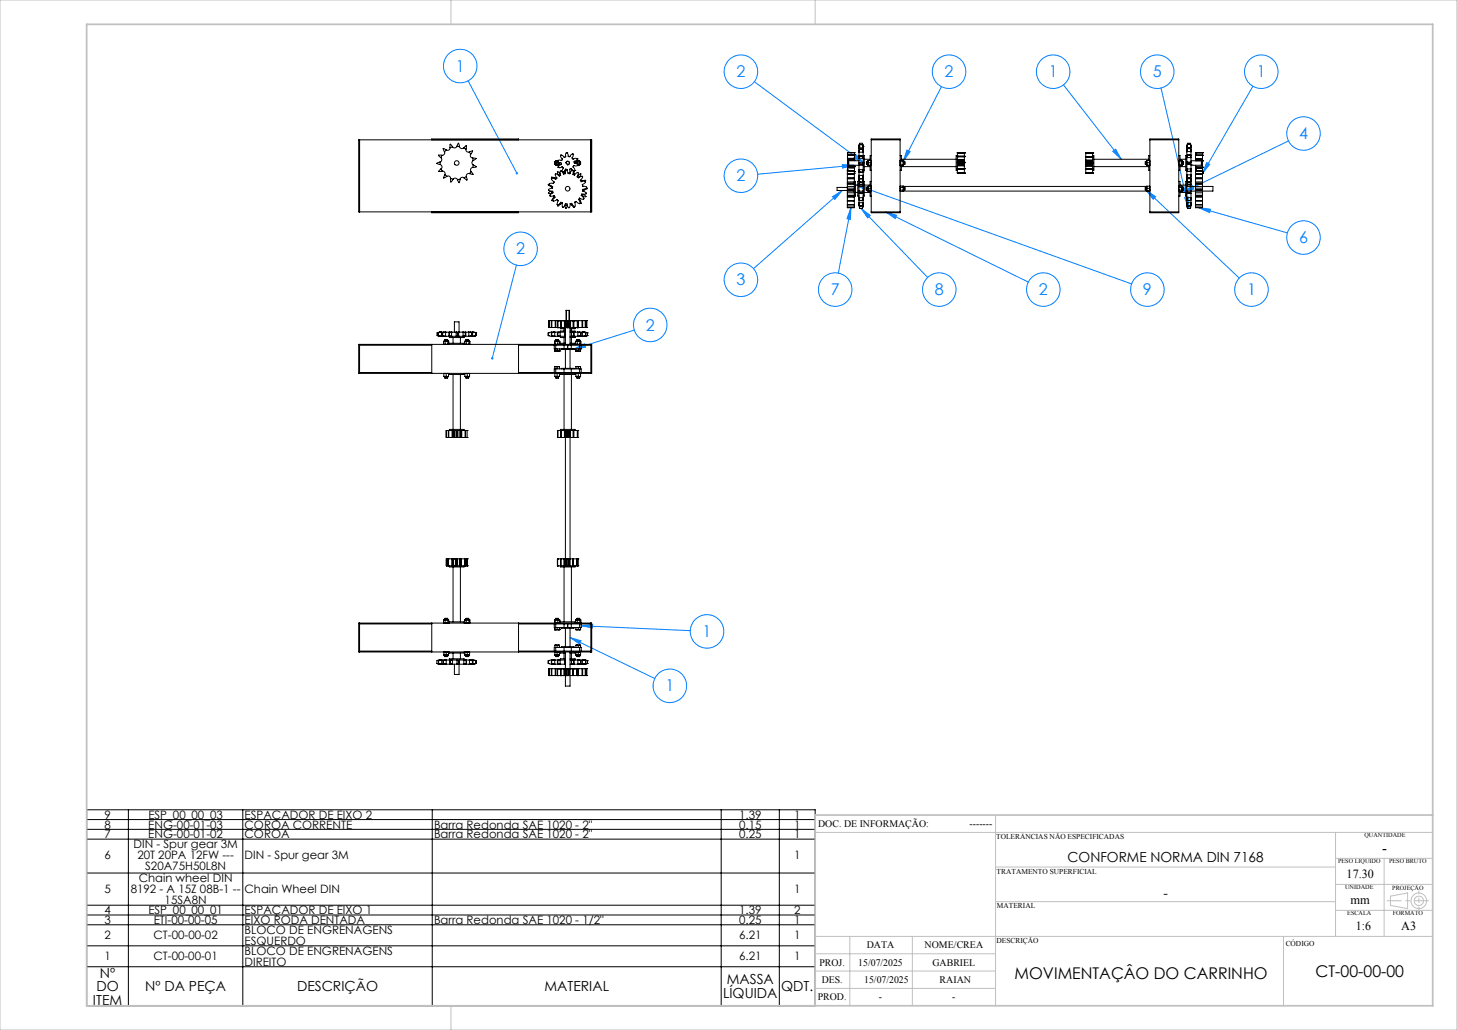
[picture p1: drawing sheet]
<svg xmlns="http://www.w3.org/2000/svg" width="420mm" height="297mm" viewBox="0 0 420 297" stroke-linecap="round" stroke-linejoin="round" font-family="sans-serif">
<defs><g id="words">
<g font-size="4.7" fill="#0080ff">
<text x="131.4" y="20.7">1</text>
<text x="212.3" y="22.3">2</text>
<text x="272.3" y="22.3">2</text>
<text x="302.3" y="22.3">1</text>
<text x="332.3" y="22.3">5</text>
<text x="362.3" y="22.3">1</text>
<text x="374.5" y="40.1">4</text>
<text x="212.3" y="52.3">2</text>
<text x="374.5" y="70.1">6</text>
<text x="148.8" y="73.4">2</text>
<text x="212.3" y="82.3">3</text>
<text x="239.5" y="85.1">7</text>
<text x="269.5" y="85.1">8</text>
<text x="299.5" y="85.1">2</text>
<text x="329.5" y="85.1">9</text>
<text x="359.5" y="85.1">1</text>
<text x="186.2" y="95.3">2</text>
<text x="202.5" y="183.7">1</text>
<text x="191.8" y="199.4">1</text>
</g>
<g font-size="4.7">
<text x="379.2" y="281.7">CT-00-00-00</text>
<text x="292.5" y="282.3">MOVIMENTAÇÂO DO CARRINHO</text>
</g>
<text font-size="4.3" x="398.4" y="246">-</text>
<g font-size="4">
<text x="307.8" y="248.6">CONFORME NORMA DIN 7168</text>
<text x="335.4" y="258.8">-</text>
<text x="28.8" y="281.9">Nº</text>
<text x="27.8" y="285.8">DO</text>
<text x="41.9" y="285.8">Nº DA PEÇA</text>
<text x="85.6" y="285.8">DESCRIÇÃO</text>
<text x="157" y="285.8">MATERIAL</text>
<text x="208.4" y="287.7">LÍQUIDA</text>
<text x="209.5" y="283.9">MASSA</text>
<text x="225.2" y="285.8">QDT.</text>
<text x="26.8" y="289.7">ITEM</text>
</g>
<g font-size="3.6">
<text x="388.2" y="253.1">17.30</text>
<text x="389.3" y="260.6">mm</text>
<text x="390.9" y="268.1">1:6</text>
<text x="403.9" y="268.1">A3</text>
</g>
<g font-size="3.3">
<text x="30.1" y="236.1">9</text>
<text x="30.1" y="238.9">8</text>
<text x="42.7" y="238.9">ENG-00-01-03</text>
<text x="42.8" y="236.1">ESP_00_00_03</text>
<text x="70.5" y="238.9">COROA CORRENTE</text>
<text x="70.5" y="236.1">ESPAÇADOR DE EIXO 2</text>
<text x="125.1" y="238.9">Barra Redonda SAE 1020 - 2&quot;</text>
<text x="213.1" y="236.1">1.39</text>
<text x="213.1" y="238.9">0.15</text>
<text x="228.9" y="236.1">1</text>
<text x="228.9" y="238.9">1</text>
<text x="30.1" y="241.7">7</text>
<text x="38.5" y="244.5">DIN - Spur gear 3M</text>
<text x="42.7" y="241.7">ENG-00-01-02</text>
<text x="70.5" y="241.7">COROA</text>
<text x="125.1" y="241.7">Barra Redonda SAE 1020 - 2&quot;</text>
<text x="213.1" y="241.7">0.25</text>
<text x="228.9" y="241.7">1</text>
<text x="30.1" y="247.7">6</text>
<text x="39.6" y="247.7">20T 20PA 12FW ---</text>
<text x="41.8" y="251">S20A75H50L8N</text>
<text x="70.5" y="247.7">DIN - Spur gear 3M</text>
<text x="228.9" y="247.7">1</text>
<text x="30.1" y="257.6">5</text>
<text x="37.7" y="257.6">8192 - A 15Z 08B-1 --</text>
<text x="40" y="254.3">Chain wheel DIN</text>
<text x="70.5" y="257.6">Chain Wheel DIN</text>
<text x="228.9" y="257.6">1</text>
<text x="30.1" y="263.6">4</text>
<text x="42.8" y="263.6">ESP_00_00_01</text>
<text x="47.5" y="260.8">15SA8N</text>
<text x="70.5" y="263.6">ESPAÇADOR DE EIXO 1</text>
<text x="213.1" y="263.6">1.39</text>
<text x="228.9" y="263.6">2</text>
<text x="30.1" y="266.4">3</text>
<text x="44.3" y="266.4">ETI-00-00-05</text>
<text x="70.5" y="266.4">EIXO RODA DENTADA</text>
<text x="70.5" y="269.3">BLOCO DE ENGRENAGENS</text>
<text x="125.1" y="266.4">Barra Redonda SAE 1020 - 1/2&quot;</text>
<text x="213.1" y="266.4">0.25</text>
<text x="228.9" y="266.4">1</text>
<text x="30.1" y="270.9">2</text>
<text x="44.3" y="270.9">CT-00-00-02</text>
<text x="70.5" y="275.3">BLOCO DE ENGRENAGENS</text>
<text x="70.5" y="272.5">ESQUERDO</text>
<text x="213.1" y="270.9">6.21</text>
<text x="228.9" y="270.9">1</text>
<text x="30.1" y="276.9">1</text>
<text x="44.2" y="276.9">CT-00-00-01</text>
<text x="70.5" y="278.5">DIREITO</text>
<text x="213.1" y="276.9">6.21</text>
<text x="228.9" y="276.9">1</text>
</g>
<g font-size="2.9">
<text x="235.9" y="238.4">DOC. DE INFORMAÇÃO:</text>
<text x="279.5" y="238.4">-------</text>
<text x="249.9" y="273.2">DATA</text>
<text x="266.5" y="273.2">NOME/CREA</text>
<text x="236.2" y="278.6">PROJ.</text>
<text x="247.4" y="278.6">15/07/2025</text>
<text x="268.8" y="278.6">GABRIEL</text>
<text x="236.9" y="283.4">DES.</text>
<text x="249.1" y="283.4">15/07/2025</text>
<text x="270.8" y="283.4">RAIAN</text>
<text x="235.7" y="288.3">PROD.</text>
<text x="253.4" y="288.2">-</text>
<text x="274.5" y="288.2">-</text>
</g>
<g font-size="2.2">
<text x="287.2" y="242.1">TOLERÂNCIAS NÃO ESPECIFICADAS</text>
<text x="287.3" y="251.9">TRATAMENTO SUPERFICIAL</text>
<text x="287.3" y="261.9">MATERIAL</text>
<text x="287.3" y="272.1">DESCRIÇÃO</text>
<text x="370.6" y="272.8">CÓDIGO</text>
</g>
<g font-size="1.8">
<text x="393.3" y="241.4">QUANTIDADE</text>
<text x="385.7" y="249">PESO LIQUIDO</text>
<text x="400.4" y="249">PESO BRUTO</text>
<text x="387.8" y="256.5">UNIDADE</text>
<text x="401.3" y="256.5">PROJEÇÃO</text>
<text x="388.4" y="264">ESCALA</text>
<text x="401.5" y="264">FORMATO</text>
</g>
</g></defs>
<g fill="none" stroke="#0080ff" stroke-width=".29">
<path d="M134.9 23.3l14.1 26.7M217.5 23.6l31.6 23.5M271.4 25l-11 21.4M306.6 24.5l16.6 21.4M334.7 25.4l8 34.7M361.2 24.9l-14.6 25.1M240 56.7l2.8-1.8-2.1 2.6zM242.8 47.5l3.3 .2-3.2 .8zM242.8 54.9l-25.6 22.6M245.3 59.9l-3.6 18.9M245.3 59.9l-.2 3.3-.9-.1zM246.1 47.7l-27.7 2.5"/>
<path d="M246.8 44.7l2.3 2.4-2.9-1.6zM246.9 53.4l79.3 28.5M246.9 53.4l3.3 .6-.3 1zM261.4 43.2l1 .5-2 2.7zM320.8 43.6l.8-.6 1.6 2.9zM330.4 54.8l26.8 25.4M330.4 54.8l2.7 1.9-.7 .8zM341 55.5l2.7-1.9 .5 .9zM341.5 57l1-.2 .2 3.3zM345.6 59.9l3.3 .4-.2 1zM345.6 59.9l25.5 7.3M347.8 46.9l.9 .5-2.1 2.6z"/>
<path d="M371.4 40.6l-30.4 14.9M148.9 76.4l-7 26.9M248.2 60.1l19.2 19.9M248.2 60.1l2.7 2-.8 .7zM255.3 61.1l3.2 1-.4 .9zM255.3 61.1l41.1 20.2M182.8 95.2l-17.3 5.4M165.5 100.6l3-1.4 .3 1zM164.3 183.8l24.4 11.8M164.3 183.8l3.2 1-.4 .9zM167.5 180.4l31.5 1.5M167.5 180.4l3.4-.3-.1 1z"/>
<circle cx="132.7" cy="19.1" r="4.8"/>
<circle cx="213.6" cy="20.7" r="4.8"/>
<circle cx="273.6" cy="20.7" r="4.8"/>
<circle cx="303.6" cy="20.7" r="4.8"/>
<circle cx="333.6" cy="20.7" r="4.8"/>
<circle cx="363.6" cy="20.7" r="4.8"/>
<circle cx="375.8" cy="38.5" r="4.8"/>
<circle cx="213.6" cy="50.7" r="4.8"/>
<circle cx="150.1" cy="71.8" r="4.8"/>
<circle cx="375.8" cy="68.5" r="4.8"/>
<circle cx="187.4" cy="93.7" r="4.8"/>
<circle cx="213.6" cy="80.7" r="4.8"/>
<circle cx="240.7" cy="83.5" r="4.8"/>
<circle cx="270.8" cy="83.5" r="4.8"/>
<circle cx="300.8" cy="83.5" r="4.8"/>
<circle cx="330.8" cy="83.5" r="4.8"/>
<circle cx="360.8" cy="83.5" r="4.8"/>
<circle cx="193.1" cy="197.7" r="4.8"/>
<circle cx="203.8" cy="182.1" r="4.8"/>
</g>
<g fill="none" stroke="#c0c0c0" stroke-width=".29">
<path d="M0 0h420v297h-420zM130 0v7M235 0v7M287 235v55M235 240h178M287 260h98M287 250h98M385 240v30M385 255h28M385 247.5h28M399 247.5v22.5M400.8 258.4l5-.9v4.5l-5-.9z"/>
<path d="M235 280h52M235 275h52M235 270h178M245 270v20M263 270v20M370 270v20M385 262.5h28M130 290v7M235 285h52"/>
<circle cx="409" cy="259.8" r="2.24"/>
<circle cx="409" cy="259.7" r="1.34"/>
</g>
<g fill="none" stroke="#000" stroke-width=".29">
<path d="M25 233.5h210v56.5h-210zM25 236.3h210M25 239.1h210M37 233.5v56.5M70 233.5v56.5M124.6 233.5v56.5M207.9 233.5v56.5M224.6 233.5v56.5M25 242h210M25 251.7h210M25 261h210M25 263.8h210"/>
<path d="M25 266.7h210M25 272.7h210M25 278.8h210"/>
</g>
<path d="M411.8 259.7h-11.9" fill="none" stroke="#c0c0c0" stroke-width=".29" stroke-dasharray="15.2 1.3 1.3 1.3" stroke-dashoffset="11.2"/>
<path d="M409 256.9v5.4" fill="none" stroke="#c0c0c0" stroke-width=".29" stroke-dasharray="15.2 1.3 1.3 1.3" stroke-dashoffset="14.4"/>
<path d="M25 7h388v283h-388zM413 235h-178v55" fill="none" stroke="#c0c0c0" stroke-width=".5"/>
<path d="M148.8 49.7l-.1 .5 .5 .1-.2-.3 .2 .3 .1-.5zM246.8 44.7l2.3 2.4-2.9-1.6zM261.4 43.2l1 .5-2 2.7zM320.8 43.6l.8-.6 1.6 2.9zM347.8 46.9l.9 .5-2.1 2.6zM345.6 59.9l3.3 .4-.2 1zM341.5 57l1-.2 .2 3.3zM341 55.5l2.7-1.9 .5 .9zM330.4 54.8l2.7 1.9-.7 .8zM255.3 61.1l3.2 1-.4 .9zM248.2 60.1l2.7 2-.8 .7zM245.3 59.9l-.2 3.3-.9-.1zM246.9 53.4l3.3 .6-.3 1zM240 56.7l2.8-1.8-2.1 2.6zM242.8 47.5l3.3 .2-3.2 .8zM141.6 103.2l.2 .5 .1-.4-.1 .4a.35 .35 0 0 0 .4-.3 .35 .35 0 0 0-.2-.4 .35 .35 0 0 0-.4 .2zM165.5 100.6l3-1.4 .3 1zM167.5 180.4l3.4-.3-.1 1zM164.3 183.8l3.2 1-.4 .9z" fill="#0080ff"/>
<g fill="none" stroke="#000" stroke-width=".29">
<path d="M103.4 40.3h67.2v20.8h-67.2zM103.6 40.3v20.8M124.5 40.3v-.2h25v.2M126.9 46.7l-1 .4 1 .3M126.9 46.7v.7M126.9 47.4a.73 .73 0 0 1 .3 1.3M127.1 45.5a.72 .72 0 0 1-.2 1.2M127.2 48.7l.3 .7M127.2 48.7l-.7 .7h1M127.4 44.8h-1l.7 .7M127.4 44.8l-.3 .7M127.5 49.4a.7 .7 0 0 1 .7 .9"/>
<path d="M127.9 51.3h.1M128.1 43.8a.73 .73 0 0 1-.7 1M128.2 50.3l-.3 1M128.2 50.3l.6 .5M128.7 43.2l-.9-.4 .3 1M128.7 43.2l-.6 .6M128.8 50.8l-.8 .5M128.8 50.8a.72 .72 0 0 1 1.1 .6M129.8 42.6a.71 .71 0 0 1-1.1 .6M129.9 51.4v1.1l.7-.8M129.9 51.4l.7 .3M130.5 42.4l-.7-.8v1"/>
<path d="M130.5 42.4l-.7 .2M130.6 51.7a.7 .7 0 0 1 1.3 .1M131.7 42.2l.5-.9 .3 1M131.7 42.2l.8 .1M131.7 42.2a.72 .72 0 0 1-1.2 .2M132.5 42.3a.68 .68 0 0 0 .4 .5 .68 .68 0 0 0 .7-.2M132.6 51.7l-.2 1-.5-.9M132.6 51.7l-.7 .1M133.6 42.6l.8-.6-.1 1M133.6 42.6l.7 .4M133.8 51.3a.71 .71 0 0 0-1.2 .4M134.3 43a.74 .74 0 0 0 1 .8"/>
<path d="M134.4 50.9l.2 1-.8-.6M134.4 50.9l-.6 .4M135.3 43.8l.9-.3-.5 .9M135.3 43.8l.4 .6M135.4 50.1a.71 .71 0 0 0-1 .8M135.7 44.4a.75 .75 0 0 0 .5 1.2M135.8 49.4l.5 .9-.9-.2M135.8 49.4l-.4 .7M136.2 45.6l1 .1-.8 .6M136.2 45.6l.2 .7M136.3 48.3a.69 .69 0 0 0-.6 .4 .69 .69 0 0 0 .1 .7M136.4 46.3a.7 .7 0 0 0 0 1.3"/>
<path d="M136.4 47.6l.9 .5-1 .2M136.4 47.6l-.1 .7M158.3 53.2l1 .6v.5M158.3 53.2l-.3 .1 .9 .5M158.8 55.1l-.7 .6 .9 .1M158.9 53.8l.3 .5M158.9 55.1l.2 .7M158.9 53.6v.2M159.1 51.4l-.2 .2 .4 .5a.43 .43 0 0 1 .3 .6 .43 .43 0 0 1-.7 .1l-.5 .1-.1 .3M159.1 51.4l-.1-.3 1 .3M159.3 54.3l-1.1 .3v.3l.5 .2a.43 .43 0 0 1 .7 .3 .43 .43 0 0 1-.5 .5l-.4 .4v.2l.7 .1a.43 .43 0 0 1 .7 0 .43 .43 0 0 1-.3 .7l-.3 .5M159.3 57.8l.2 .2 .6-.1a.43 .43 0 0 1 .6-.2 .43 .43 0 0 1 0 .7 .4 .4 0 0 0 0 .6 .4 .4 0 0 0 .6-.2 .44 .44 0 0 1 .6-.4 .44 .44 0 0 1 .2 .7v.6l.3 .1 .4-.5a.43 .43 0 0 1 .4-.5 .43 .43 0 0 1 .4 .6l.2 .4 .3 .1 .3-1.2"/>
<path d="M159.6 57l-.6 .8h.3M159.6 57l.1 .1M159.7 52.4l-.2 .5M159.7 56.4l-.1 .6M159.9 47l.4 .6M159.9 47v.4l.4 .2M160 51.4l-.2 .1M160.3 47.6h.6M160.3 46.4l-.4 .6M160.3 47.6l.3 .2 .3-.2M160.3 46.4l-.4 .2v.4M160.5 57.6l.4 .3"/>
<path d="M160.5 51.3l-.5 .1M160.7 46.5l.5 .4 .5 .1 .1 .4-.7 .4-.2 .4M160.7 46.5h.1M160.7 46.4h-.4M160.7 46.3l-.4 .1M160.7 46.3v.2M160.7 46.3h.1M160.9 48.2v.1M160.9 48.2h.1M160.9 48.3l.6 .1 .6-.3 .2 .2-.2 1.3M160.9 48.3h.1M161.3 47h.1"/>
<path d="M161.3 47l-.4 .6M161.3 47v.4l-.4 .2M161.4 58.7l.2 .1M161.5 50.1l-.8-.6 .2 .9M161.5 50.1l-.6 .4M161.6 44.8l.1 .6 .4 .5-.1 .3-1.3 .1M161.6 44.8h.1M161.6 58.8l-.7 .6-.1-.3M161.7 44.7l-.1 .1M161.7 44.7h.1M162.1 49.6h.1M162.1 58.6l-.5 .2"/>
<path d="M162.2 49.6h.1M162.7 49.7l-.3 .5M162.8 49.2l-.1 .5M162.8 59.2l.3 .9 .4-.8M162.8 59.1l.7 .1M162.9 49.7h-.2M163.1 48.8l.1 .2M163.3 44l-.3 1.3-.4 .1-.4-.5-.5-.2M163.3 44h.1M163.3 46.6a.51 .51 0 0 1 .8 .2 .51 .51 0 0 1-.4 .7l-.5-.5zM163.4 44h.1M163.4 44l.3 .4 .1 .7 .5 .1a.62 .62 0 0 1 .3-.6 .62 .62 0 0 1 .6 0v.5l-.3 .4 .2 .4 .7-.3 .6 .2"/>
<path d="M163.5 49l-.3-.1-.3 .6a.43 .43 0 0 1-.2 .7 .43 .43 0 0 1-.5-.5l-.6-.4-.1 .6a.44 .44 0 0 1-.1 .8 .44 .44 0 0 1-.6-.3 .4 .4 0 0 0-.7-.2 .4 .4 0 0 0 .1 .6 .44 .44 0 0 1 .2 .7 .44 .44 0 0 1-.7 0l-.6-.1M163.5 49l-.5-.2-.2 .5-.6 .3M163.5 49v.4l.4 .6M163.8 50h.5M163.9 50h.1M164 50h.1M164.4 58.7l.4-.1 .8 1M164.4 58.8l.4 .3M164.8 59.1l.6 .7 .1-.2M165 59l-.2 .1M165.1 49.1a1.15 1.15 0 0 0-.9 1l-.4-.2M165.1 49.1l.1 .6a.43 .43 0 0 0 .2 .7 .43 .43 0 0 0 .6-.3l.5-.4 .1 .7a.43 .43 0 0 0-.1 .7 .43 .43 0 0 0 .7-.1l.7-.1-.2 .6a.44 .44 0 0 0-.3 .7 .44 .44 0 0 0 .7 0l.6 .1"/>
<path d="M165.2 49.9l.2 .1M165.4 49.2v.8M165.4 50l.2 .5M165.6 49.3h.1M165.6 49.3l-1.1-.7-.3 .2 .1 .6-.3 .6M165.7 49.2h.1M165.7 49.2l-.1 .1M166 47h.1M166.1 58.1l.8 .6 .4-.1M166.1 58.1l-.2 .1a.38 .38 0 0 0-.3 .3 .38 .38 0 0 0 .2 .4v.6l-.2 .1M166.1 58.1l-.4 .2M166.3 46.4l-.3 .6"/>
<path d="M166.3 46.4l-.3 .2v.4M166.3 46.4l.4-.2 .3 .2M166.3 46.4h.7M166.4 45.8h.1M166.4 45.8l-.3 .5-.6 .3v.2l.1 .3 .6 .1 .4 .4M166.5 47.7l-.4 .2-.8-.1-.1 .4 .4 .4 .1 .6M166.5 50.6l.5 .5M166.6 50.5l.8-.4-.3 .9M166.6 47.6h.1M166.6 47.6v.1M166.6 47.7h-.1M167 46.4l.4 .2v.4"/>
<path d="M167 46.4l.4 .6M167 47.6l-.4 .1M167 47.6l-.5 .1M167.1 57.1v.6M167.1 57.7l.4 .9h-.2M167.1 57.7l-.1 .1M167.3 52l.5 .1M167.4 47l-.4 .6M167.4 47v.4l-.4 .2M167.8 52.1l1-.1-.1 .3M167.8 52.1l.1 .2M167.9 53.2l.1 .5"/>
<path d="M168.2 56l-.3 .6M168.2 56l.7 .7h-.9M168.4 54.7l-.4 .4M168.4 54.5v.2M168.7 52.3l.1 .2-.4 .4a.42 .42 0 0 0-.5 .6 .42 .42 0 0 0 .7 .2l.5 .2v.3M169.1 54.2l-.5 .3a.43 .43 0 0 0-.6 .3 .43 .43 0 0 0 .5 .5 .41 .41 0 0 1 .5 .5 .41 .41 0 0 1-.7 .2 .43 .43 0 0 0-.7 .2 .43 .43 0 0 0 .4 .6l.3 .5-.1 .2-.6-.1a.42 .42 0 0 0-.7-.1 .42 .42 0 0 0 .2 .7l.2 .6M169.1 54.2l.2 .2-.9 .3M170.3 40.3v20.8M244.3 54.6v.5M244.3 54.3v.3M244.3 53.2v.6M244.3 52.9v.3"/>
<path d="M244.3 52.8v.1M244.3 56.3v.2M244.3 55.6v.7M244.3 56.5v.1M244.3 51.6v.9M244.3 51.6v-.2h2v.2M244.3 53.8v.5M244.3 55.1v.5M244.3 57.8v.2M244.3 56.9v.9M244.3 52.5v.3M244.3 56.6v.3"/>
<path d="M244.3 50.3v1h2v-1M244.3 50.1v.2M244.3 59v.1M244.3 58v1M244.3 49.4v.7M244.3 49.2l2 .2M244.3 49.2v.2M244.3 59.1v.6M244.3 59.7v.1M244.3 48.9v.3M244.3 48.9h.1M244.3 59.8h2"/>
<path d="M244.3 54h-3v.9h5M244.3 55.1h2M244.3 52.8h2M244.3 53.8h2M244.3 54.6h2M244.3 54.3h2M244.3 53.2h2M244.3 52.9h2M244.3 56.3h2M244.3 55.6h2M244.3 52.5h2M244.3 51.6h2"/>
<path d="M244.3 58h2M244.3 57.8h2M244.3 56.9h2M244.3 50.3h2M244.3 50.1h2M244.3 59.1h2M244.3 59h2M244.3 49.4h2M244.3 59.7h2M244.3 46.1v.1M244.3 46.2v.6M244.3 47.4v.6"/>
<path d="M244.3 46.2h.1M244.3 46.1h.1M244.3 46v.1M244.3 48v.1M244.3 48h.1M244.3 48.1h.1M244.3 48.1v.1M244.3 44.7v.9M244.3 48.5v.7M244.3 46.9v.3M244.3 47.2v.2M244.3 46.8v.1"/>
<path d="M244.3 44.7h.1M244.3 44.6v.1M244.3 44.6h.1M244.3 45.8v.2M244.3 48.2v.1M244.3 45.6v.2M244.3 48.3v.2M244.3 44v.6M244.3 44h.1M244.3 44h2M244.3 48.3h2M244.3 48.1h2"/>
<path d="M244.3 46h2M244.3 48.2h2M244.3 44.6h2M244.3 46.9h.4M244.3 46.1h2M244.3 46.8h.4M244.3 47.4h.4M244.3 45.6h2M244.3 46.2h2M244.3 48h2M244.3 44.7h2M244.3 48.5h2"/>
<path d="M244.3 45.8h2M244.3 47.2h.4M246.3 54.6v.3M246.3 54.3v.3M246.3 54.9v.2M246.3 53.2v.6M246.3 52.9v.3M246.3 52.8v.1M246.3 56.3v.2M246.3 55.6v.7M246.3 56.5v.1M246.3 51.6v.9"/>
<path d="M246.3 53.8v.5M246.3 55.1v.5M246.3 57.8v.2M246.3 56.9v.9M246.3 52.5v.3M246.3 56.6v.3M246.3 50.1v.2M246.3 59v.1M246.3 58v1M246.3 49.4v.7M246.3 59.1v.6M246.3 59.7v.1"/>
<path d="M246.3 52.3h.3v4.2h-2.3M246.3 49.5h.1M246.3 50h.1M246.3 46.1v.1M246.3 47.7v.3M246.3 46.2h.1M246.3 46.1h.1M246.3 46v.1M246.3 48v.1M246.3 48h.1M246.3 48.1h.1M246.3 48.1v.1"/>
<path d="M246.3 44.7v.9M246.3 48.5v1M246.3 44.7h.1M246.3 44.6v.1M246.3 44.6h.1M246.3 45.8v.2M246.3 48.2v.1M246.3 45.6v.2M246.3 48.3v.2M246.3 44v.6M246.3 49.5v.5M246.3 44h.1"/>
<path d="M246.3 46.2v.2M246.6 55.5h.7M246.6 53.4h.7M247.6 47l.2 .3M247.6 47h.1M247.6 47v.7M247.6 45l.2 .1M247.6 45v.7M247.6 49.6h.1M247.6 48.9l.2 .7M247.6 49.6l.1 .1M247.6 48.9v.7"/>
<path d="M247.6 45.7v1.3M247.6 47.7v1.2M247.6 44v1M247.6 43.4v.6M247.6 49.6v.9M247.6 50.6l.2 .9M247.6 51l.2 .5M247.6 50.5v.5M247.6 42.7v.7M247.6 51v.6M247.6 42.2v.5M247.6 51.6l.2 .9"/>
<path d="M247.6 51.8l.2 .7M247.6 42.2l.2-.9h.8l.2 .9M247.6 42.2h.1M247.6 51.9l.2 .7h.8l.2-.7M247.6 53.1v.7M247.6 53.1l.2 .1M247.6 55.1v.7M247.6 55.1l.2 .5M247.6 53.8v1.3M247.6 55.8v1.2M247.6 57l.2 .8M247.6 52v1.1"/>
<path d="M247.6 57.6l.2 .3M247.6 57v.6M247.6 57.6v.8M247.6 58.5l.2 .9M247.6 58.8l.2 .6M247.6 58.4v.4M247.6 58.8v.3M247.6 59.2l.2 .9M247.6 59.1v.1M247.6 52.3h-.3v4.2h.3M247.6 46.4h-2.9v1.3h4.1M247.6 55.1h1.2"/>
<path d="M247.6 55.8h1.2M247.6 53.8h1.2M247.6 51.6h1.2M247.6 53.1h1.2M247.6 57h1.2M247.6 58.5h1.2M247.6 42.6v.1M247.6 43.4h.1M247.6 43.9v.1M247.6 45.6v.1M247.6 48.9h.1M247.6 50.5v.1"/>
<path d="M247.6 53.1h.1M247.6 53.8h.1M247.6 55.1h.1M247.6 55.8h.1M247.6 57h.1M247.6 57.6h.1M247.6 58.4v.1M247.6 47h1.2M247.6 45.6h1.2M247.6 48.9h1.2M247.6 43.9h1.2M247.6 50.6h1.2"/>
<path d="M247.6 42.6h1.2M247.6 59.2h.1M247.7 41.7l-.1 .5M247.7 44.9h1M247.8 47.3v.1M247.8 47.4l-.2 .3M247.8 45.1l-.2 .5M247.8 49.6v.1M247.8 43l-.2 .4M247.8 43h.1M247.8 43l-.2 .9M247.8 51.5h.1"/>
<path d="M247.8 41.7l-.2 .7M247.8 41.7h.1M247.8 41.7l-.2 .9M247.8 52.5h.1M247.8 53.3l-.2 .5M247.8 53.2v.1M247.8 55.6v.1M247.8 55.7l-.2 .1M247.8 57.8v.1M247.8 59.4h.1M247.8 47.4h.8M247.8 45.1h.8"/>
<path d="M247.8 57.8h.8M247.8 53.3h.8M247.8 53.2h.8M247.8 55.6h.8M247.8 55.7h.8M247.8 57.9h.8M247.8 59.4h.8M247.8 51.5h.8M247.8 47.3h.8M247.8 49.6h.8M247.8 43h.8M247.8 41.7h.8"/>
<path d="M247.8 52.5h.8M248.6 47.4l.2 .3M248.6 47.3v.1M248.6 45.1l.2 .5M248.6 49.6l-.8 .1M248.6 43h.1M248.6 43l.2 .4M248.6 43l.2 .9M248.6 51.5h.1M248.6 41.7h.1M248.6 41.7l.2 .7M248.6 41.7l.2 .9"/>
<path d="M248.6 52.5h.1M248.6 53.3l.2 .5M248.6 53.2v.1M248.6 55.7l.2 .1M248.6 55.6v.1M248.6 57.8v.1M248.6 59.4h.1M248.7 59.2h.1M248.7 41.7l.1 .5M248.8 47l-.2 .3M248.8 47h.1M248.8 47v.7"/>
<path d="M248.8 45l-.2 .1M248.8 45v.7M248.8 48.9l-.2 .7M248.8 49.6h.1M248.8 49.6l-.1 .1M248.8 48.9v.7M248.8 45.7v1.3M248.8 47.7v1.2M248.8 44v1M248.8 43.4v.6M248.8 49.6v.9M248.8 50.6l-.2 .9"/>
<path d="M248.8 51l-.2 .5M248.8 50.5v.5M248.8 42.7v.7M248.8 51v.6M248.8 42.2v.5M248.8 51.6l-.2 .9M248.8 51.8l-.2 .7M248.8 42.2h.1M248.8 53.1l-.2 .1M248.8 53.1v.7M248.8 55.1l-.2 .5M248.8 55.1v.7"/>
<path d="M248.8 53.8v1.3M248.8 55.8v1.2M248.8 57l-.2 .8M248.8 57.6l-.2 .3M248.8 57v.6M248.8 52v1.1M248.8 57.6v.8M248.8 58.5l-.2 .9M248.8 58.8l-.2 .6M248.8 58.4v.4M248.8 58.8v.3M248.8 59.2l-.2 .9"/>
<path d="M248.8 59.3l-.2 .8M248.8 59.1v.1M248.8 44.9h.3v4.2h-.3M248.8 52.3h.3v4.2h-.3M248.8 42.6v.1M248.8 43.4h.1M248.8 43.9v.1M248.8 45.6v.1M248.8 47.7h.1M248.8 48.9h.1M248.8 50.5v.1M248.8 53.1h.1"/>
<path d="M248.8 53.8h.1M248.8 55.1h.1M248.8 55.8h.1M248.8 57h.1M248.8 57.6h.1M248.8 58.4v.1M249.1 55.5h1.7M249.1 53.4h1.7M249.1 48h1.7M249.1 45.9h1.7M249.9 54v.8M249.9 46.6v.8"/>
<path d="M249.9 47.4h.3M249.9 46.6h.3M249.9 54.8h.3M249.9 54h.3M250.2 54l.1 .3M250.2 54v.7M250.2 54.7l.1 .3M250.2 54.7v.4M250.2 46.6l.1 .3M250.2 46.6v.7M250.2 47.3l.1 .3M250.2 47.3v.4"/>
<path d="M250.3 54.3l-.1 .4M250.3 53.7l-.1 .3M250.3 46.9l-.1 .4M250.3 46.3l-.1 .3M250.3 46.9h.8M250.3 47.6h.8M250.3 54.3h.8M250.3 53.7h.8M250.3 55h.8M250.3 55l-.1 .1M250.3 46.3h.8M250.3 47.6l-.1 .1"/>
<path d="M250.8 55.1v1.4h.3M250.8 47.7v1.4h.3M251.1 53.7v.6M251.1 54.3v.7M251.1 53.7v.1M251.1 55l-.9 .1M251.1 46.3v.6M251.1 46.9v.7M251.1 46.3v.1M251.1 47.6l-.9 .1M251.1 52.3h-.3v1.4M251.1 44.9h-.3v1.4"/>
<path d="M251.1 40.3h8.4M251.1 40.1h8.4v21.2h-8.4zM259.5 44.9h.3v1.3M259.5 47.7v.1M259.5 55.1v.1M259.5 46.2v.4M259.5 46.6v.8M259.5 47.4v.4M259.5 54v.8M259.5 54.8v.4M259.5 53.7v.3M259.5 54.8h1.3"/>
<path d="M259.5 46.2v.2M259.5 53.7v.1M259.5 47.4h.9M259.5 53.7h.9M259.5 46.2h.9M259.5 47.8h.9M259.5 55.2h.9M259.5 54h.9M259.8 47.8v1.3h-.3M259.8 48h15.8M259.8 45.9h15.8M260.4 46.2v.2"/>
<path d="M260.4 47.4v.2M260.4 54v.4M260.4 53.7v.1M260.4 46.4v.6M260.4 47v.4M260.4 47v.6M260.4 47.6v.2M260.4 54.4v.6M260.4 53.8v.6M260.4 55v.1M260.4 53.8h.1M260.4 47.4h.4"/>
<path d="M260.4 54h.4M260.4 55.1v.1M260.4 53.8h70.2M260.4 55v.2M260.4 53.8v.2M260.8 46.6v.8M260.8 54v.8M260.8 46.6h-1.3M276 45.2v1.4M276 47.3v.6M276 44.9h-.4v4.2h.4M276 46.8v.2"/>
<path d="M276 46.5v.3M276 47h.1M276 47v.3M276 46.8h.1M276 47.8v.8M276 48.6h.1M276 48.6v.1M276 48.7v.1M276 48.7h.1M276 45.1v.1M276 45.2h.1M276 45.1h.1"/>
<path d="M276 48.8v1M276 44.1v1M276 49.8h.1M276 44.1h.1M276 49.9h.1M276 44h.1M276 44h2M276 50h.1M276 50h2M276 46.5h2M276 47.3h2M276 48.7h2"/>
<path d="M276 45.1h2M276 49.8h2M276 44.1h2M276 49.9h2M276 47.7h2M276 47h2M276 47.4h2M276 44v.1M276 49.8v.2M276 46.8h2M276 48.6h2M276 47.8h2"/>
<path d="M276 45.2h2M276 46h2M276 46.2h2M278 46.8v.2M278 46.5v.3M278 47h.1M278 47v.3M278 46.8h.1M278 47.8v.8M278 48.6h.1M278 48.6v.1M278 48.7v.1"/>
<path d="M278 48.7h.1M278 45.2v.8M278 45.1v.1M278 45.2h.1M278 45.1h.1M278 47.3v.1M278 47.7v.1M278 46.2v.3M278 47.4v.3M278 46v.2M278 48.8v1M278 44.1v1"/>
<path d="M278 49.8h.1M278 44.1h.1M278 49.9h.1M278 44h.1M278 50h.1M278 44v.1M278 46.5h.1M278 49.8v.2M313 49.9v.1M313 44h.1M313 50h.1M313 47v.1"/>
<path d="M313 46.7v.3M313 47h.1M313 47.1h.1M313 47.1v.3M313 47.9v.9M313 45.3v.8M313 45.2v.1M313 45.3h.1M313 48.8h.1M313 48.8v.1M313 45.2h.1M313 48.9h.1"/>
<path d="M313 46.6v.1M313 47.4v.1M313 46.3v.3M313 47.5v.3M313 46.1v.2M313 47.8v.1M313 44.2v1M313 48.9v.9M313 44.2h.1M313 44.1v.1M313 49.8h.1M313 49.8v.1"/>
<path d="M313 44.1h.1M313 47.4h2M313 46.6h2M313 44h2M313 50h2M313 48.8h2M313 49.8h2M313 44.1h2M313 46.7h2M313 45.2h2M313 48.9h2M313 46.1h2"/>
<path d="M313 46.3h2M313 47.1h2M313 47h2M313 47.8h2M313 44v.1M313 47.9h2M313 45.3h2M313 47.5h2M313 44.2h2M315 44.9h.3v4.2h-.3M315 46.1v.6M315 47.4v1.4"/>
<path d="M315 49.9v.1M315 44h.1M315 50h.1M315 47v.1M315 46.7v.3M315 47h.1M315 47.1h.1M315 47.1v.3M315 45.3v.8M315 45.2v.1M315 45.3h.1M315 48.8h.1"/>
<path d="M315 48.8v.1M315 45.2h.1M315 48.9h.1M315 44.2v.9M315 48.9v.9M315 44.2h.1M315 44.1v.1M315 49.8h.1M315 49.8v.1M315 44.1h.1M315 44v.1M315.3 48h15.9"/>
<path d="M315.3 45.9h15.9M330.2 46.6v.8M330.2 54v.8M330.2 47.4h.4M330.2 46.6h.4M330.2 54.8h.4M330.2 54h.4M330.6 54v.3M330.6 54v.7M330.6 54.7v.3M330.6 54.7v.4M330.6 53.8v.2"/>
<path d="M330.6 55.1h.1M330.6 46.6v.3M330.6 46.6v.7M330.6 47.3v.3M330.6 47.3v.4M330.6 54.3v.4M330.6 53.7v.1M330.6 46.9v.4M330.6 46.3v.3M330.6 46.9h.8M330.6 47.6h.8M330.6 54.3h.8"/>
<path d="M330.6 53.7h.8M330.6 55h.8M330.6 46.3h.8M330.6 53.7v.3M330.6 55v.1M330.6 47.6v.1M331.2 47.7v1.4h.3M331.4 53.7v.6M331.4 54.3v.7M331.4 53.7l.1 .1M331.4 55l-71 .1M331.4 46.3v.6"/>
<path d="M331.4 46.9v.7M331.4 46.3l.1 .1M331.4 47.6l-.8 .1M331.5 44.9h-.3v1.4M331.5 40.3h8.3M331.5 40.1h8.3v21.2h-8.3zM339.8 44.9h.3v1.3M339.8 52.3h.3v1.4M339.8 47.7l.1 .1M339.8 55.1l.1 .1M339.9 46.6v.8M339.9 46.2v.4"/>
<path d="M339.9 47.4v.4M339.9 54v.8M339.9 54.8v.4M339.9 53.7v.3M339.9 54.8h1.2M339.9 46.2l-.1 .2M339.9 53.7l-.1 .1M339.9 47.4h.8M339.9 53.7h.8M339.9 46.2h.8M339.9 47.8h.8M339.9 55.2h.8"/>
<path d="M339.9 54h.8M340.1 47.8v1.3h-.3M340.1 55.2v1.3h-.3M340.1 55.5h1.7M340.1 53.4h1.7M340.1 48h1.7M340.1 45.9h1.7M340.7 46.2v.2M340.7 47.4v.2M340.7 54v.4M340.7 53.7v.1M340.7 46.4v.6"/>
<path d="M340.7 47v.4M340.7 47v.6M340.7 47.6v.2M340.7 54.4v.6M340.7 53.8v.6M340.7 55v.2M340.7 47.4h.4M340.7 54h.4M340.7 53.8v.2M341.1 54v.8M341.1 46.6v.8M341.1 46.6h-1.2"/>
<path d="M342.1 53.1v.7M342.1 55.1v.7M342.1 53.8v1.3M342.1 55.8v1.2M342.1 57.6l.2 .3M342.1 57v.6M342.1 52v1.1M342.1 57.6v.8M342.1 58.8l.2 .6M342.1 58.4v.4M342.1 58.8v.3M342.1 59.1v.1"/>
<path d="M342.1 46.7v.7M342.1 45.5v1.2M342.1 44.8h.2M342.1 44.8v.7M342.1 49.4h.2M342.1 48.7v.7M342.1 47.4v1.3M342.1 43.8v1M342.1 49.4v.9M342.1 43.2v.6M342.1 50.8l.2 .5M342.1 50.3v.5"/>
<path d="M342.1 42.6v.6M342.1 50.8v.6M342.1 42.4v.2M342.1 51.4v.3M342.1 42.2l.2-.9h.8l.2 .9M342.1 51.8l.2 .9h.8l.2-.8M342.1 44.9h-.3v4.2h.3M342.1 52.3h-.3v4.2h.3M342.1 47.4h1.2M342.1 53.1h.1M342.1 55.1h.1M342.1 57h.1"/>
<path d="M342.1 58.4l.1 .1M342.1 59.1l.1 .1M342.1 46.7h.1M342.1 48.7h.1M342.1 50.3l.1 .1M342.1 51.4l.1 .1M342.2 53.1l.1 .1M342.2 55.1l.1 .5M342.2 57l.1 .8M342.2 58.5l.1 .9M342.2 59.2l.1 .9M342.2 59.3l.1 .8"/>
<path d="M342.2 46.7l.1 .4M342.2 48.7l.1 .7M342.2 50.4l.1 .9M342.2 51.5l.1 1M342.2 51.7l.1 .8M342.2 53.8h7.4v1.3h-7.4M342.2 55.8h1.1M342.2 48.7h1.1M342.2 53.8h-.1M342.2 53.1h1.1M342.2 55.8h-.1M342.2 57h1.1"/>
<path d="M342.2 58.5h1.1M342.2 46.7h1.1M342.2 45.4h1.1M342.2 45.4l-.1 .1M342.2 43.7h1.1M342.2 43.7l-.1 .1M342.2 50.4h1.1M342.2 42.5h1.1M342.2 42.5l-.1 .1M342.2 51.5h1.1M342.2 59.2h.1M342.2 44.7h1.1"/>
<path d="M342.3 49.5h.9M342.3 53.2v.1M342.3 53.3l-.1 .5M342.3 55.6v.1M342.3 55.7l-.1 .1M342.3 57.8v.1M342.3 59.4h.1M342.3 47.1h.1M342.3 47.1l-.1 .3M342.3 44.8l-.1 .6M342.3 42.8l-.2 .4M342.3 42.8v.1"/>
<path d="M342.3 42.9l-.1 .8M342.3 51.3h.1M342.3 41.6l-.1 .7M342.3 41.6h.1M342.3 41.6l-.1 .9M342.3 52.5h.1M342.3 52.5h.8M342.3 57.8h.8M342.3 51.3h.8M342.3 49.4h.8M342.3 53.3h.8M342.3 53.2h.8"/>
<path d="M342.3 55.6h.8M342.3 55.7h.8M342.3 57.9h.8M342.3 59.4h.8M342.3 47.1h.8M342.3 44.8h.8M342.3 42.9h.8M342.3 42.8h.8M342.3 41.6h.8M343.1 53.3l.2 .5M343.1 53.2v.1M343.1 55.6v.1"/>
<path d="M343.1 55.7l.2 .1M343.1 57.8v.1M343.1 59.4h.1M343.1 47.1h.1M343.1 47.1l.2 .3M343.1 44.8h.2M343.1 44.8l.2 .6M343.1 49.4h.2M343.1 42.8v.1M343.1 42.8l.2 .4M343.1 42.9l.2 .8M343.1 51.3h.1"/>
<path d="M343.1 41.6h.1M343.1 41.6l.2 .7M343.1 41.6l.2 .9M343.1 52.5h.1M343.3 59.2h.1M343.3 53.1l-.2 .1M343.3 53.1v.7M343.3 55.1l-.2 .5M343.3 55.1v.7M343.3 53.8v1.3M343.3 55.8v1.2M343.3 57l-.2 .8"/>
<path d="M343.3 52v1.1M343.3 57.6l-.2 .3M343.3 57v.6M343.3 57.6v.8M343.3 58.5l-.2 .9M343.3 58.8l-.2 .6M343.3 58.4v.4M343.3 58.8v.3M343.3 59.2l-.2 .9M343.3 59.1v.1M343.3 46.7l-.2 .4M343.3 47.4h.1"/>
<path d="M343.3 46.7v.7M343.3 45.5v1.2M343.3 44.8v.7M343.3 48.7l-.2 .7M343.3 48.7v.7M343.3 47.4v1.3M343.3 43.8v1M343.3 49.4v.9M343.3 43.2v.6M343.3 50.4l-.2 .9M343.3 50.8l-.2 .5M343.3 50.3v.5"/>
<path d="M343.3 42.6v.6M343.3 50.8v.6M343.3 42.4v.2M343.3 51.5l-.2 1M343.3 51.7l-.2 .8M343.3 51.4v.3M343.3 42.5v.1M343.3 43.2h.1M343.3 43.7v.1M343.3 45.4v.1M343.3 46.7h.1M343.3 48.7h.1"/>
<path d="M343.3 49.4h.1M343.3 50.3v.1M343.3 51.4v.1M343.3 53.1h.1M343.3 55.1h.1M343.3 55.8h.1M343.3 57h.1M343.3 57.6h.1M343.3 58.4v.1M344.6 54.6v.3M344.6 54.3v.3M344.6 54.9v.7"/>
<path d="M344.6 53.2v1.1M344.6 52.9v.3M344.6 52.8v.1M344.6 56.3v.2M344.6 55.6v.7M344.6 51.6v.9M344.6 51.6v-.2h2v.2M344.6 57.8v.2M344.6 56.9v.9M344.6 52.5v.3M344.6 56.6v.3M344.6 50.3v1h2v-1"/>
<path d="M344.6 50.1v.2M344.6 59v.1M344.6 58v1M344.6 49.4v.7M344.6 49.2l2 .2M344.6 49.2v.2M344.6 59.1v.6M344.6 59.7v.1M344.6 48.9h.1M344.6 48.9v.3M344.6 59.8h2M344.6 46.3h.1"/>
<path d="M344.6 46.1v.2M344.6 47.7v.5M344.6 48.2v.1M344.6 48.2h.1M344.6 48.3h.1M344.6 48.3v.1M344.6 44.8v1M344.6 44.8h.1M344.6 44.7v.1M344.6 44.7h.1M344.6 48.5v.8M344.6 45.9v.2"/>
<path d="M344.6 45.8v.1M344.6 48.4v.1M344.6 44v.7M344.6 44h.1M344.6 48.3h2M344.6 52.8h2M344.6 56.5h2M344.6 44.7h2M344.6 54.9h2M344.6 45.9h2M344.6 48.2h2M344.6 44h2"/>
<path d="M344.6 46.1h2M344.6 48.4h2M344.6 54.6h2M344.6 54.3h2M344.6 53.2h2M344.6 52.9h2M344.6 56.3h2M344.6 55.6h2M344.6 56.5v.1M344.6 52.5h2M344.6 51.6h2M344.6 58h2"/>
<path d="M344.6 57.8h2M344.6 56.9h2M344.6 50.3h2M344.6 50.1h2M344.6 59.1h2M344.6 59h2M344.6 49.4h2M344.6 59.7h2M344.6 44.8h2M344.6 45.8h2M344.6 48.5h2M346.3 46.4v1.3h-3"/>
<path d="M346.3 46.9h.3M346.3 47.1h.3M346.3 47.3h.3M346.3 46.5h.3M346.3 47.5h.3M346.6 49.6h.1M346.6 50h.1M346.6 54.6v.3M346.6 54.3v.3M346.6 54.9v.7M346.6 53.2v1.1M346.6 52.9v.3"/>
<path d="M346.6 52.8v.1M346.6 56.3v.2M346.6 55.6v.7M346.6 56.5v.1M346.6 51.6v.9M346.6 57.8v.2M346.6 56.9v.9M346.6 52.5v.3M346.6 56.6v.3M346.6 50.1v.2M346.6 59v.1M346.6 58v1"/>
<path d="M346.6 49.4v.7M346.6 59.1v.6M346.6 59.7v.1M346.6 46.3v.2M346.6 46.5v.4M346.6 46.5h.1M346.6 46.3h.1M346.6 46.1v.2M346.6 47.5v.7M346.6 48.2v.1M346.6 48.2h.1M346.6 48.3h.1"/>
<path d="M346.6 48.3v.1M346.6 44.8v1M346.6 44.8h.1M346.6 44.7v.1M346.6 46.9v.2M346.6 47.1v.2M346.6 47.3v.2M346.6 44.7h.1M346.6 48.5v1.1M346.6 45.9v.2M346.6 45.8v.1M346.6 48.4v.1"/>
<path d="M346.6 44v.7M346.6 49.6v.4M346.6 44h.1M346.6 46.3l-3.3 .1M124.5 61.1v.2h25v-.2M247.8 60.1h.1M247.8 60.1h.8M248.6 60.1h.1M251.1 61.1h8.4M331.5 61.1h8.3M342.3 60.1h.1M342.3 60.1h.8"/>
<path d="M343.1 60.1h.1M103.4 99.3h67.2v8.4h-67.2zM103.6 99.3v8.4M103.6 99.6h20.9M124.5 99.3v8.4M126.3 96h.1M126.3 96.8h.1M126.3 96.8l.7 .2M126.3 96v.8M126.3 96.8l.9 .2M126.7 97h.1M126.7 95.8h.1"/>
<path d="M126.8 97h.1M126.8 95.8h.1M126.8 95.8h.5M126.8 95.8l-.8 .2v.8l.8 .2M127 95.8l-.7 .2M127.1 97h.2M127.2 95.8l-.9 .2M127.2 97h.1M127.2 95.8h.1M127.2 95.8v1.2M127.3 95.8h.7M127.3 97h.7"/>
<path d="M127.5 96h.1M127.5 96.8h.1M127.5 96.8l.5 .2M127.5 96v.8M127.6 96.8l.8 .2M127.6 96v.8M127.8 99.3h.5M127.8 99.3h.2M127.8 98.5v.8M128 95.8l-.5 .2M128 95.8h.5M128 97h.5"/>
<path d="M128.1 98.4h.6M128.1 98.4l-.3 .1M128.1 98.4l.2 .1M128.2 98h.8M128.2 98v.4M128.3 99.3h.8M128.3 98.5v.8M128.4 95.8l-.8 .2M128.4 97h.1M128.4 95.8h.1M128.4 95.8v1.2M128.5 95.8h1"/>
<path d="M128.5 97h1M128.7 98.4l-.4 .1M128.7 98.4h.5M129 98l.1 1.3M129.1 99.3h.3M129.2 98.4h.1M129.3 99.3h.1M129.4 98.5v.8M129.5 95.9v1M129.5 97h.1M129.5 97h.7M129.5 95.8h.1"/>
<path d="M129.5 95.8l.1 .2M129.5 95.8h.7M129.5 99.3v-.3h4.3v.3M129.5 97v.3h4.3v-.3M129.6 96.8l.6 .2M129.6 96.8l-.1 .2M129.6 96v.8M130.2 95.8l-.6 .2M130.2 95.8v1.2M130.2 97h.1M130.2 95.8h.1M130.2 95.8h1.3"/>
<path d="M130.2 97h1.3M130.6 97.3v1.7M131 95.8v-3h1.3v3M131.5 95.8h.1M131.5 95.8l.3 .2M131.5 95.8h.7M131.5 97h.1M131.5 97h.7M131.5 95.8v1.2M131.8 96h.1M131.8 96.8h.1M131.8 96.8l-.3 .2"/>
<path d="M131.8 96v.8M131.9 96.8l.3 .2M131.9 96v.8M132.2 95.8h.1M132.2 95.8l-.3 .2M132.2 97h.1M132.2 95.8h1.2M132.2 97h1.2M132.2 95.8v1.2M132.7 97.3v1.7M133.4 97h.7M133.4 95.8h.7"/>
<path d="M133.4 97h.1M133.4 95.8h.1M133.5 95.8l.6 .2M133.5 95.8v1.2M133.9 99.3h.5M133.9 99.3h.1M133.9 98.5v.8M134 99.3h.1M134.1 95.8h1M134.1 97h1M134.1 97h.1M134.1 95.8h.1"/>
<path d="M134.1 96.8h.1M134.1 95.8v1.2M134.1 96.8l-.6 .2M134.1 96h.1M134.1 96v.8M134.2 98.4h.6M134.2 98.4l-.3 .1M134.2 98.4l.2 .1M134.3 98h.8M134.3 98v.4M134.4 99.3h.8M134.4 98.5v.8"/>
<path d="M134.8 98.4l-.4 .1M134.8 98.4h.5M134.8 98.4l.4 .1M135.1 95.8h.5M135.1 97h.5M135.1 97h.1M135.1 95.8h.1M135.1 98v.4M135.1 95.8l.9 .2M135.1 95.8v1.2M135.2 99.3h.1M135.2 98.5v.8"/>
<path d="M135.3 98.4l-.1 .1M135.3 98.4h.1M135.4 99.3h.1M135.5 98.5l-.2 .8M135.6 95.8l.5 .2M135.6 95.8h.5M135.6 97h.5M136 96h.1M136 96.8h.1M136 96.8l-.9 .2M136 96v.8M136.1 96.8l-.5 .2"/>
<path d="M136.1 95.8h.2M136.1 97h.2M136.1 97h.1M136.1 95.8h.1M136.2 95.8l.9 .2M136.2 95.8v1.2M136.4 95.8l.8 .2M136.5 95.8l.8 .2v.8l-.8 .2M137.1 96h.1M137.1 96.8h.1M137.1 96.8l-.9 .2M137.1 96v.8"/>
<path d="M137.2 96.8l-.8 .2M149.5 99.3v8.4M149.5 99.6h20.8M158 96.8l1 .2M158 96.8h.1M158 96h.1M158 96v.8M158.3 94.4h.1M158.3 92.5h.1M158.3 92.5v1.9M158.4 94.4h.5M158.4 92.5h.5"/>
<path d="M158.4 92.5v1.9M158.9 94.4h.2M158.9 92.5h.2M158.9 92.5v1.9M159 97h.5M159 95.8h.5M159 95.8l-1 .2M159 95.8v1.2M159 96.8l.9 .2M159 96.8l.5 .2M159 96v.8M159.1 94.4h1"/>
<path d="M159.1 92.5h1M159.1 92.5v1.9M159.5 95.8l-.5 .2M159.5 95.8h.5M159.5 97h.5M159.8 99.6v1h.4M159.8 99.3h.1M159.8 98.5v.8M159.9 95.8l-.9 .2M159.9 98.4l-.1 .1M159.9 95.8v1.2M159.9 97h.1"/>
<path d="M159.9 95.8h.1M159.9 98.4h.5M159.9 98.4h.1M159.9 98.4l.2 .1M160 97h.9M160 95.8h.9M160.1 99.3h.7M160.1 94.4h.1M160.1 92.5h.1M160.1 92.5v1.9M160.1 98.5v.8M160.1 99.3h-.2"/>
<path d="M160.2 98h.8M160.2 98v.4M160.2 99.6v1M160.2 94.4h.5M160.2 92.5h1M160.2 92.5v1.9M160.4 98.4l-.3 .1M160.4 98.4h.7M160.4 98.4l.4 .1M160.7 96h.1M160.7 96.8l.2 .2M160.7 96.8h.1"/>
<path d="M160.7 96v.8M160.7 94.5h.1M160.7 92.5h.1M160.7 92.5v2M160.8 94.5h.9M160.8 92.5h.9M160.8 94.5h.1M160.8 92.5h.1M160.8 92.5v2M160.8 99.3h.6M160.8 96.8l.7 .2M160.8 96v.8"/>
<path d="M160.8 98.5v.8M160.9 95.8l-.2 .2M160.9 95.8h.6M160.9 97h.6M161 98v.4M161.1 98.4l-.3 .1M161.1 98.4l.3 .1M161.1 98.4h.2M161.2 92.5h.3M161.2 92.5h.1M161.3 98.4h.1M161.3 98.4l.1 .1"/>
<path d="M161.4 98.5v.8M161.4 99.3h-.1M161.5 95.8l-.7 .2M161.5 92.5h.1M161.5 95.8v1.2M161.5 97h.1M161.5 95.8h.1M161.5 92.5h.2M161.5 97h1.2M161.5 95.8h1.2M161.5 94.5v.3h1.5M161.5 97v.3h1.5"/>
<path d="M161.7 94.5h.1M161.7 92.5h.1M161.7 92.5h.8M161.7 92.5v2M161.8 94.5h.1M161.8 92.5h.1M161.8 92.5v2M161.9 94.5h.8M161.9 92.5h.8M161.9 92.5v2M162.5 92.5h.4M162.5 92.5h.1"/>
<path d="M162.6 94.8v.7M162.6 97.3v1.7M162.6 99.6v1M162.7 94.5h.1M162.7 92.5h.1M162.7 92.5v2M162.7 95.8h.3M162.7 95.8l.2 .2M162.7 95.8h.1M162.7 97h.3M162.7 97h.1M162.7 95.8v1.2"/>
<path d="M162.8 94.5h.3M162.8 92.5h.3M162.8 92.5v2M162.9 92.5h.3M162.9 92.5h.1M162.9 96h.1M162.9 96.8l-.2 .2M162.9 96.8h.1M162.9 96v.8M163 95.5h-1.5v.3M163 99h-1.5v.3M163 94.5v4.8"/>
<path d="M163.1 94.5h.1M163.1 92.5h.1M163.2 92.5h.2M163.2 94.5h.3M163.2 92.5h.3M163.3 89.5l-.2 5M163.3 89.5v3M163.3 89.5h.7M163.4 92.5h.4M163.4 92.5l.1 2M163.5 94.5h.1M163.5 92.5h.1"/>
<path d="M163.6 94.5h.3M163.6 92.5h.3M163.6 94.5h.1M163.6 92.5h.1M163.6 92.5v2M163.6 99.6v1h-1M163.6 99.6h.1M163.7 99.6v1h1M163.8 92.5h.5M163.8 92.5h.1M163.9 94.5h.1M163.9 92.5h.4"/>
<path d="M163.9 92.5v2M164 94.5h.5M164 89.5l.1 3M164 89.5v5M164.3 92.5h.6M164.3 92.5h.2M164.3 92.5v6.8M164.3 97h.4M164.3 95.8h.4M164.3 95.5h1.5v.3M164.3 99h1.5v.3M164.5 94.5h.7"/>
<path d="M164.5 92.5h.7M164.5 92.5v2M164.7 99.6v1M164.7 95.8h.7M164.7 97h.7M164.7 94.8v.7M164.7 97.3v1.7M164.7 97h.1M164.7 95.8h.1M164.7 95.8l.6 .2M164.7 95.8v1.2M164.9 92.5h.2"/>
<path d="M164.9 92.5h.1M165.1 92.5h.1M165.2 92.5h.4M165.2 94.5h.1M165.2 92.5h.1M165.2 92.5v2M165.3 94.5h.1M165.3 92.5h.1M165.3 96h.1M165.3 96.8l-.6 .2M165.3 96.8h.1M165.3 96v.8"/>
<path d="M165.3 92.5v2M165.4 96.8v.2M165.4 94.5h1M165.4 92.5h1M165.4 92.5v2M165.4 96v.8M165.4 97h1.1M165.4 95.8h1.1M165.4 95.8h.1M165.5 95.8l-.1 .2M165.5 95.8v1.1M165.6 92.5h.9"/>
<path d="M165.6 92.5h.1M165.8 94.5v.3h-1.5M165.8 97v.3h-1.5M165.9 99.3h.5M165.9 99.3h.1M165.9 98.5v.8M166.2 98.4h.6M166.2 98.4l-.3 .1M166.2 98.4l.2 .1M166.3 98h.8M166.3 98v.4M166.4 99.3h.7"/>
<path d="M166.4 98.5v.8M166.4 94.5h.1M166.4 92.5h.1M166.5 92.5h.2M166.5 92.5l-.1 2M166.5 92.5h.1M166.5 94.5h.1M166.5 95.8h.6M166.5 97h.6M166.5 97h.1M166.5 95.8h.1M166.5 94.4h.2"/>
<path d="M166.5 92.5v2M166.6 95.8l.8 .2M166.6 95.8v1.2M166.7 92.5v1.9M166.7 94.4h1.1M166.7 92.5h1.1M166.8 98.4l-.4 .1M166.8 98.4h.5M167.1 95.8l.4 .2M167.1 97h.7M167.1 95.8h.7M167.1 99.6v1"/>
<path d="M167.1 98v1.3M167.3 98.4h.1M167.4 96h.1M167.4 96.8l-.8 .2M167.4 96.8h.1M167.4 99.3h.1M167.4 96v.8M167.5 98.5v.8h-.4M167.5 96.8l-.4 .2M167.5 96v.8M167.5 99.6v1h-.4M167.8 94.4h.2"/>
<path d="M167.8 92.5h.2M167.8 92.5v1.9M167.8 95.8h.3M167.8 97h.6M167.8 97h.1M167.8 95.8h.1M167.9 95.8l.9 .2M167.9 95.8v1.2M168 94.4h.7M168 92.5h.7M168 92.5v1.9M168.1 95.8l.7 .2"/>
<path d="M168.1 95.8h.3M168.4 95.8h.1M168.4 97h.1M168.5 95.8l.8 .2M168.5 95.8h.1M168.5 96.9v.1M168.7 94.4h.1M168.7 92.5h.1M168.7 92.5v1.9M168.8 95.8l.5 .2M168.8 96h.1M168.8 96.8l-.9 .2"/>
<path d="M168.8 96.8h.1M168.8 94.4h.3M168.8 92.5h.3M168.8 92.5v1.9M168.8 96v.8M168.8 96.8l-.6 .2M169.1 96.9l-.7 .1M169.1 94.4h.1M169.1 92.5h.1M169.1 92.5v1.9M169.3 96.8l-.1 .1M169.3 96h.1"/>
<path d="M169.3 96.8l-.8 .2M169.3 96.8h.1M169.3 96v.8M170.3 99.3v8.4M103.6 107.4h20.9M128 107.7h.6M128 107.7h.1M128 108.5l.3 .1M128 107.7v.8M128.2 108.9h.8M128.2 108.6v.3M128.3 108.6h.6"/>
<path d="M128.6 107.7h.7M128.6 108.5l-.3 .1M128.6 107.7v.8M128.6 108.5l.3 .1M129 108.6v.3M129.3 108.5l-.4 .1M129.3 107.7h.1M129.3 107.7v.8M129.5 107.7v.3h4.3v-.3M130.6 108v15.8M132.7 108v15.8M134 107.7h.7"/>
<path d="M134 107.7h.1M134 108.5l.4 .1M134 107.7v.8M134.3 108.9h.8M134.3 108.6v.3M134.4 108.6h.6M134.7 108.5l-.3 .1M134.7 107.7h.7M134.7 107.7v.8M134.7 108.5l.3 .1M135.1 108.6v.3M135.4 108.5l-.4 .1"/>
<path d="M135.4 107.7h.1M135.4 107.7v.8M149.5 107.4h20.8M159.8 100.6l.1 .7M159.9 100.6v.7M159.9 101.3h.4M159.9 107.7h.7M159.9 107.7h.1M159.9 108.5l.4 .1M159.9 105.8v.6M159.9 107.7v.8M160.2 108.9h.8"/>
<path d="M160.2 106.4h-.4v1M160.2 106.4v1M160.2 108.6v.3M160.2 106.4h2.4M160.2 100.6h2.4M160.3 105.7l.3 .1M160.3 105.7h.6M160.3 105.7l-.4 .1M160.3 101.3h.6M160.3 108.6h.6M160.6 107.7h.7M160.6 108.5l-.3 .1"/>
<path d="M160.6 105.8v.6M160.6 107.7v.8M160.6 108.5l.3 .1M160.6 101.2l.3 .1M160.6 101.2l-.3 .1M160.6 100.6v.6M160.9 105.7l.4 .1M160.9 105.7h.4v.7M160.9 101.3h.4M160.9 105.7l-.3 .1M161 108.6v.3M161.3 101.2v.1"/>
<path d="M161.3 108.5l-.4 .1M161.3 107.7h.1M161.3 100.6v.6M161.3 107.7v.8M161.3 101.2l-.4 .1M161.4 101.2h-.1M161.4 101.2h.1M161.4 101.2l-.1 .1M161.4 100.6v.6M161.5 107.7v.3h4.3v-.3M161.8 106.3h3.7M161.8 100.7h3.7"/>
<path d="M161.8 100.6v.1M161.8 106.3v.1M162.6 106.4h2.1M162.6 106.4v1M162.6 108v15.8M163 100.7v5.5M164.3 100.7v5.5M164.7 106.4v1M164.7 106.4h2.4M164.7 100.6h2.4M164.7 108v15.8M165.5 100.6v.1"/>
<path d="M165.5 106.3v.1M166 101.2l.3 .1M166 100.6v.7h.3M166 107.7h.7M166 107.7h.1M166 108.5l.3 .1M166 105.8v.6M166 107.7v.8M166.3 108.9h.8M166.3 108.6v.3M166.3 101.3h.7M166.3 105.7h.7"/>
<path d="M166.3 105.7l.4 .1M166.3 105.7l-.3 .1M166.3 108.6h.7M166.7 101.2l.3 .1M166.7 108.5l-.4 .1M166.7 107.7h.7M166.7 100.6v.6M166.7 105.8v.6M166.7 107.7v.8M166.7 101.2l-.4 .1M166.7 108.5l.3 .1M167 105.7l.4 .1"/>
<path d="M167 105.7h.4v.7M167 105.7l-.3 .1M167.1 106.4h.4v1M167.1 106.4v1M167.1 108.6v.3M167.4 101.2l-.4 .1M167.4 108.5l-.4 .1M167.4 107.7h.1M167.4 100.6v.6M167.4 107.7v.8M128.7 126.1h.6M128.7 124.1h.6"/>
<path d="M128.7 126.1h.1M128.7 124.1h.1M128.7 124.1v2M129.3 126.1h.1M129.3 124.1h.1M129.3 124.1v2M129.3 124.1h1.4M129.3 126.1h1M129.5 124.1v-.3h4.3v.3M130.3 126.1h.2M130.3 124.1v2M130.5 126.1h.2"/>
<path d="M130.5 124.1v2M130.6 126.1h.2M130.6 124.1h.2M130.6 124.1v2M130.8 126.1h.1M130.8 124.1h.1M130.8 124.1v2M130.9 126.1h.5M130.9 124.1h.5M130.9 126.1h.1M130.9 124.1h.1M130.9 124.1v2"/>
<path d="M131.4 124.1h.6M131.4 126.1h.2M131.4 124.1v2M131.6 126.1h.3M131.6 124.1v2M131.9 126.1h.1M131.9 124.1v2M132 126.1h.6M132 124.1v2M132 124.1h.6M132.6 126.1h.2M132.6 124.1h.2"/>
<path d="M132.6 126.1h.1M132.6 124.1h.1M132.6 124.1v2M132.8 126.1h.1M132.8 124.1h.1M132.8 124.1v2M132.9 124.1h1.2M132.9 126.1h.1M132.9 124.1v2M132.9 126.1h.2M133.1 126.1h1M133.1 124.1v2"/>
<path d="M134.1 126.1h.1M134.1 124.1h.1M134.1 124.1v2M134.2 126.1h.1M134.2 124.1h.1M134.2 126.1h.5M134.2 124.1h.5M134.2 124.1v2M134.7 126.1h.1M134.7 124.1h.1M134.7 124.1v2M160.7 126.1h.1"/>
<path d="M160.7 124.1h.1M160.7 124.1v2M160.8 126.1h.9M160.8 124.1h.9M160.8 126.1h.1M160.8 124.1h.1M160.8 124.1v2M161.5 124.1v-.3h4.3v.3M161.7 126.1h.1M161.7 124.1h.1M161.7 124.1v2M161.8 126.1h.1"/>
<path d="M161.8 124.1h.1M161.8 124.1v2M161.9 124.1h1.3M161.9 126.1h.8M161.9 124.1v2M162.7 126.1h.1M162.7 124.1v2M162.8 126.1h.3M162.8 124.1v2M163 126.1v37.1M163.1 126.1h.1M163.1 124.1v2"/>
<path d="M163.2 126.1h.3M163.2 124.1h.3M163.5 126.1h.1M163.5 124.1h.1M163.5 124.1v2M163.6 126.1h.3M163.6 124.1h.3M163.6 126.1h.1M163.6 124.1h.1M163.6 124.1v2M163.9 124.1h1.3M163.9 126.1h.1"/>
<path d="M163.9 124.1v2M164 126.1h.5M164 124.1v2M164.3 124.1v39.1M164.5 126.1h.7M164.5 124.1v2M165.2 126.1h.1M165.2 124.1h.1M165.2 124.1v2M165.3 126.1h.1M165.3 124.1h.1M165.3 124.1h1.1"/>
<path d="M165.3 124.1v2M165.4 126.1h1M165.4 124.1v2M166.4 126.1h.1M166.4 124.1h.1M166.4 124.1v2M166.5 124.1h.1M166.5 126.1h.1M166.5 124.1v2M103.4 179.7h67.2v8.3h-67.2zM103.6 179.7v8.3M103.6 179.9h20.9"/>
<path d="M124.5 179.7v8.3M127.8 179.6h.5M127.8 178.8v.8M127.8 179.6h.1M127.9 179.6l.1 .1M127.9 178.7l-.1 .1M128 178.7h.1M128 178.7h-.1M128.1 178.7h.6M128.1 178.7l-.3 .1M128.1 178.7l.2 .1M128.2 178.4h.8"/>
<path d="M128.2 178.4v.3M128.3 179.6h.8M128.3 178.8v.8M128.7 163.2h.5M128.7 161.1h.5M128.7 163.2h.1M128.7 161.1h.1M128.7 161.1v2.1M128.7 178.7l-.4 .1M128.7 178.7h.5M129 178.4l.1 1.2M129.2 163.2h.1"/>
<path d="M129.2 161.1h.1M129.2 161.1v2.1M129.2 178.7h.1M129.3 163.2h1.2M129.3 161.1h.9M129.3 161.1v2.1M129.3 179.6v.1M129.4 178.8v.8h-.3M129.5 179.7v-.4h4.3v.4M129.5 163.2v.3h4.3v-.3M130.2 161.1h.2M130.2 161.1v2.1"/>
<path d="M130.4 161.1h.1M130.4 161.1v2.1M130.5 163.2h.1M130.5 161.1h.1M130.5 161.1v2.1M130.6 163.5v15.8M130.6 163.2h.1M130.6 161.1h.1M130.6 161.1v2.1M130.7 163.2h.6M130.7 161.1h.6M130.7 163.2h.1"/>
<path d="M130.7 161.1h.1M130.7 161.1v2.1M131.3 163.2h.6M131.3 161.1h.2M131.3 161.1v2.1M131.5 161.1h.3M131.5 161.1v2.1M131.8 161.1h.1M131.8 161.1v2.1M131.9 163.2h.6M131.9 161.1h.6M131.9 161.1v2.1"/>
<path d="M132.5 163.2h.1M132.5 161.1h.1M132.5 161.1v2.1M132.6 163.2h.1M132.6 161.1v2.1M132.6 161.1h.1M132.7 163.2h1.3M132.7 161.1h.2M132.7 161.1v2.1M132.7 163.5v15.8M132.9 161.1h.1M132.9 161.1v2.1"/>
<path d="M133 161.1h1M133 161.1v2.1M133.9 179.6h.5M133.9 179.6l.1 .1M133.9 178.8v.8M134 163.2h.1M134 161.1h.1M134 161.1v2.1M134.1 163.2h.1M134.1 161.1h.1M134.1 163.2h.6M134.1 161.1h.6"/>
<path d="M134.1 161.1v2.1M134.2 178.7h.6M134.2 178.7l-.3 .1M134.2 178.7l.2 .1M134.3 178.4h.8M134.3 178.4v.3M134.4 179.6h.8M134.4 178.8v.8M134.7 163.2h.1M134.7 161.1h.1M134.7 161.1v2.1M134.8 178.7l-.4 .1"/>
<path d="M134.8 178.7h.5M134.8 178.7l.4 .1M135.1 178.4v.3M135.2 179.6l.1 .1M135.2 178.8v.8M135.3 178.7l-.1 .1M135.3 178.7h.1M135.4 179.6v.1M135.5 178.8l-.2 .9M149.5 179.7v8.3M149.5 179.9h20.8M159.8 179.9v1.1h.4"/>
<path d="M159.8 178.8v.8M159.8 179.6h.1M159.8 178.8h.1M159.9 179.6v.1M159.9 178.7h.5M159.9 178.7l-.1 .1M159.9 178.7h.1M159.9 178.7l.2 .1M160.1 179.6h.7M160.1 178.8v.8M160.1 179.6l-.2 .1M160.2 178.4h.8"/>
<path d="M160.2 178.4v.3M160.2 179.9v1.1M160.4 178.7l-.3 .1M160.4 178.7h.7M160.4 178.7l.4 .1M160.7 163.2h.1M160.7 161.1h.1M160.7 161.1v2.1M160.7 163.2h.9M160.7 161.1h.9M160.8 179.6h.6M160.8 178.8v.8"/>
<path d="M161 178.4v.3M161.1 178.7l-.3 .1M161.1 178.7l.3 .1M161.1 178.7h.2M161.3 178.7h.1M161.3 179.6v.1M161.3 178.7l.1 .1M161.4 178.8v.8M161.4 179.6h-.1M161.5 179.7v-.4h4.3v.4M161.6 161.1l-.1 2.4h4.3v-.3M161.6 163.2h.1"/>
<path d="M161.6 161.1h.1M161.7 163.2h1.3M161.7 161.1h.9M161.7 163.2h.1M161.7 161.1h.1M161.7 161.1v2.1M162.6 161.1h.1M162.6 161.1v2.1M162.6 163.5v15.8M162.6 179.9v1.1M162.7 161.1h.6M162.7 161.1v2.1"/>
<path d="M163 163.2h.3M163.3 163.2h.1M163.3 161.1h.1M163.3 161.1v2.1M163.4 161.1h.4M163.4 163.2h.1M163.4 161.1h.1M163.4 161.1v2.1M163.6 179.9v1.1h-1M163.7 179.9v1.1h1M163.8 163.2h1.3M163.8 161.1v2.1h-.4"/>
<path d="M163.8 161.1h.1M163.9 161.1h.3M163.9 161.1v2.1M164.2 161.1h.9M164.2 161.1v2.1M164.7 179.9v1.1M164.7 163.5v15.8M165.1 163.2h.1M165.1 161.1h.1M165.1 161.1v2.1M165.2 163.2h.1M165.2 161.1h.1"/>
<path d="M165.2 161.1v2.1M165.2 163.2h1.1M165.3 161.1h1M165.3 161.1v2.1M165.9 179.6h.5M165.9 179.6l.1 .1M165.9 178.8v.8M166.2 178.7h.6M166.2 178.7l-.3 .1M166.2 178.7l.2 .1M166.3 178.4h.8M166.3 178.4v.3"/>
<path d="M166.3 163.2h.1M166.3 161.1h.1M166.3 161.1v2.1M166.4 163.2h.1M166.4 161.1h.1M166.4 161.1v2.1M166.4 179.6h.7M166.4 163.2h.2M166.4 161.1h.2M166.4 178.8v.8M166.6 163.2h.1M166.6 161.1h.1"/>
<path d="M166.6 161.1v2.1M166.8 178.7l-.4 .1M166.8 178.7h.5M167.1 179.9v1.1M167.1 178.4v1.2M167.3 178.7h.1M167.4 179.6v.1M167.5 178.8v.8h-.4M167.5 179.9v1.1h-.4M170.3 179.7v8.3M103.6 187.7h20.9M126 191.3l.5 .2"/>
<path d="M126.4 190.5h.1M126.4 191.3h.1M126.4 191.3l.7 .2M126.4 190.5v.8M126.4 191.3l.9 .2M126.6 191.5h.3M126.8 190.3l-.9 .2v.8l.9 .2M126.8 190.3h.1M126.8 191.5h.1M126.8 190.3v.1M126.9 190.3l-.9 .2M126.9 190.3h.5"/>
<path d="M126.9 191.5h.5M127.1 190.3l-.7 .2M127.3 190.3l-.9 .2M127.3 190.3h.1M127.3 191.5h.1M127.3 190.3v1.2M127.4 190.3h.7M127.4 191.5h.7M127.7 191.3h.1M127.7 191.3l.4 .2M127.7 190.5h.1M127.7 190.5v.8"/>
<path d="M127.8 191.3l.8 .2M127.8 190.5v.8M128 188h.6M128 188h.1M128 188.9h.1M128 188.9h.3M128 188v.9M128.1 191.5h.6M128.1 190.3l-.4 .2M128.1 190.3h.6M128.2 189.3h.8M128.2 188.9v.4"/>
<path d="M128.3 188.9h.6M128.6 190.3l-.8 .2M128.6 188h.7M128.6 188.9h-.3M128.6 190.3h.1M128.6 191.5h.1M128.6 188v.9M128.6 190.3v1.2M128.6 188.9h.3M128.7 190.3h1.1M128.7 191.5h1.1M128.9 188.9h.4"/>
<path d="M129 188.9v.4M129.3 188.9h-.4M129.3 188h.1M129.3 188.9h.1M129.3 188v.9M129.5 190.3v-.3h4.3v.3M129.5 188v.3h4.3v-.3M129.7 190.4v1M129.8 190.3h.1M129.8 190.3l.1 .2M129.8 190.3h.7M129.8 191.5h.1"/>
<path d="M129.8 191.5h.7M129.9 191.3l-.1 .2M129.9 191.3l.5 .2M129.9 190.5v.8M130.4 190.3l-.5 .2M130.4 190.3h.1M130.4 191.5h.1M130.4 190.3v1.2M130.5 190.3h1.2M130.5 191.5h1.2M130.6 188.3v1.7M131 191.5v3h1.3v-3"/>
<path d="M131.7 191.5h.8M131.7 190.3h.8M131.7 190.3h.1M131.7 191.5h.1M131.7 190.3l.4 .2M131.7 190.3v1.2M132.1 191.3h.1M132.1 191.3l-.4 .2M132.1 190.5h.1M132.1 190.5v.8M132.2 191.3l.2 .2M132.2 190.5v.8"/>
<path d="M132.4 190.3l-.2 .2M132.4 190.3h.1M132.4 191.5h.1M132.4 190.3v1.2M132.5 190.3h1.1M132.5 191.5h1.1M132.7 188.3v1.7M133.6 190.3h.7M133.6 191.5h.7M133.6 190.3h.1M133.6 191.5h.1M133.7 190.3l.7 .2"/>
<path d="M133.7 190.3v1.2M134 188h.7M134 188h.1M134 188.9h.1M134 188.9h.4M134 188v.9M134.3 189.3h.8M134.3 188.9v.4M134.3 190.3h1M134.3 191.5h1M134.3 190.3h.1M134.3 191.5h.1"/>
<path d="M134.3 190.3l.2 .2M134.4 190.5h.1M134.4 191.3h.1M134.4 191.3l-.7 .2M134.4 188.9h.6M134.4 190.5v.8M134.5 191.3l-.2 .2M134.5 190.5v.8M134.7 188h.7M134.7 188.9h-.3M134.7 188v.9M134.7 188.9h.3"/>
<path d="M135 188.9h.4M135.1 188.9v.4M135.3 190.3h.4M135.3 191.5h.4M135.3 190.3h.1M135.3 191.5h.1M135.3 190.3l.9 .2M135.3 190.3v1.2M135.4 188.9h-.4M135.4 188h.1M135.4 188.9h.1M135.4 188v.9"/>
<path d="M135.7 190.3l.5 .2M135.7 190.3h.6M135.7 191.5h.6M136.2 190.5h.1M136.2 191.3h.1M136.2 191.3l-.9 .2M136.2 190.5v.8M136.2 191.3l-.5 .2M136.3 190.3l.9 .2M136.3 190.3v1.2M136.5 190.3l.8 .2v.8M137.2 190.5h.1"/>
<path d="M137.2 191.3h.1M137.2 191.3l-.9 .2M137.2 190.5v.8M137.2 191.3l-.7 .2M149.5 187.7h20.8M158 190.5h.1M158 191.3h.1M158 191.3l1 .2M158 190.5v.8M158.3 194.8h.1M158.3 192.8h.1M158.3 192.8v2"/>
<path d="M158.4 194.8h.5M158.4 192.8h.5M158.4 192.8v2M158.9 194.8h.2M158.9 192.8h.2M158.9 192.8v2M159 191.5h.5M159 190.3h.5M159 190.3l-1 .2M159 190.3v1.2M159 191.3l.5 .2M159 191.3l.9 .2"/>
<path d="M159 190.5v.8M159.1 194.8h1M159.1 192.8h1M159.1 192.8v2M159.5 190.3l-.5 .2M159.5 190.3h.5M159.5 191.5h.5M159.8 181.6h.1M159.8 181l.1 .6M159.9 190.3l-.9 .2M159.9 190.3h.1M159.9 191.5h.1"/>
<path d="M159.9 181v.6M159.9 190.3v1.2M159.9 181.6h.4M159.9 188h.7M159.9 188h.1M159.9 188.9h.1M159.9 188.9h.4M159.9 186.1v.6M159.9 188v.9M160 191.5h.9M160 190.3h.9M160.1 194.8h.1"/>
<path d="M160.1 192.8h.1M160.1 192.8v2M160.2 189.3h.8M160.2 186.7h-.4v1M160.2 186.7v1M160.2 188.9v.4M160.2 186.7h2.4M160.2 181h2.4M160.2 194.8h.5M160.2 192.8h1M160.2 192.8v2M160.3 181.6h.6"/>
<path d="M160.3 186l.3 .1M160.3 186h.6M160.3 186l-.4 .1M160.3 188.9h.6M160.6 188.9h-.3M160.6 188h.7M160.6 186.1v.6M160.6 188v.9M160.6 188.9h.3M160.6 181.5l.3 .1M160.6 181.5l-.3 .1M160.6 181v.5"/>
<path d="M160.7 190.5h.1M160.7 191.3h.1M160.7 191.3l.2 .2M160.7 194.8h.1M160.7 192.8h.1M160.7 190.5v.8M160.7 192.8v2M160.7 194.8h.9M160.7 192.8h.9M160.8 191.3l.7 .2M160.8 190.5v.8M160.9 190.3l-.2 .2"/>
<path d="M160.9 190.3h.6M160.9 191.5h.6M160.9 181.6h.4M160.9 186l.4 .1M160.9 186h.4v.7M160.9 188.9h.4M160.9 186l-.3 .1M161 188.9v.4M161.2 192.8h.1M161.2 192.8h.3M161.3 181.5v.1M161.3 188.9h-.4"/>
<path d="M161.3 188h.1M161.3 188.9h.1M161.3 181v.5M161.3 188v.9M161.3 181.5l-.4 .1M161.4 181.5l-.1 .1M161.4 181.5h.1M161.4 181.6h-.1M161.4 181v.5M161.5 192.8h.1M161.5 190.3l-.7 .2M161.5 190.3v1.2"/>
<path d="M161.5 190.3h.1M161.5 191.5h.1M161.5 192.8h.2M161.5 191.5h1.2M161.5 190.3h1.2M161.5 188v.3h1.5M161.6 194.8h.1M161.6 192.8h.1M161.6 192.8v2M161.7 194.8h.9M161.7 192.8h.9M161.7 194.8h.1"/>
<path d="M161.7 192.8h.1M161.7 192.8v2M161.7 192.8h.8M161.8 186.6h3.7M161.8 181h3.7M161.8 181h.1M161.8 186.6v.1M162.5 192.8h.1M162.5 192.8h.4M162.6 194.8h.1M162.6 192.8h.1M162.6 192.8v2"/>
<path d="M162.6 186.7h2.1M162.6 186.7v1M162.6 188.3v1.7M162.7 190.3h.1M162.7 190.3h.3M162.7 190.3l.2 .2M162.7 191.5h.3M162.7 191.5h.1M162.7 194.8h.6M162.7 192.8h.3M162.7 190.3v1.2M162.7 192.8v2"/>
<path d="M162.9 192.8h.1M162.9 190.5h.1M162.9 191.3h.1M162.9 191.3l-.2 .2M162.9 190.5v.8M163 188v9.8h1.3v-9.8M163 190h-1.5v.3M163 181.1v5.5M163 192.8h.3M163.3 194.8h.1M163.3 192.8h.1M163.3 192.8v2"/>
<path d="M163.4 194.8h.4M163.4 192.8h.4M163.4 194.8h.1M163.4 192.8h.1M163.4 192.8v2M163.8 194.8h.1M163.8 192.8h.1M163.8 192.8v2M163.9 194.8h.3M163.9 192.8h.3M163.9 192.8v2M164.2 194.8h.9"/>
<path d="M164.2 192.8h.1M164.2 192.8v2M164.3 192.8h.6M164.3 191.5h.4M164.3 190.3h.4M164.3 190h1.5v.3M164.3 192.8h.8M164.3 181.1v5.5M164.7 186.7v1M164.7 186.7h2.4M164.7 181h2.4M164.7 190.3h.7"/>
<path d="M164.7 191.5h.7M164.7 188.3v1.7M164.7 190.3h.1M164.7 191.5h.1M164.7 190.3l.6 .2M164.7 190.3v1.2M164.9 192.8h.1M164.9 192.8h.2M165.1 194.8h.1M165.1 192.8h.1M165.1 192.8v2M165.2 194.8h.1"/>
<path d="M165.2 192.8h.1M165.2 192.8v2M165.2 192.8h.4M165.3 190.5h.1M165.3 191.3l-.6 .2M165.3 191.3h.1M165.3 194.8h1M165.3 192.8h1M165.3 190.5v.8M165.3 192.8v2M165.4 191.3v.2M165.4 190.5v.8"/>
<path d="M165.4 191.5h1.1M165.4 190.3h1.1M165.4 190.3h.1M165.5 190.3l-.1 .2M165.5 190.4v1.1M165.5 181h.1M165.5 186.6v.1M165.6 192.8h.1M165.6 192.8h.9M165.8 188v.3h-1.5M166 181.5l.3 .1M166 181v.6h.3"/>
<path d="M166 188h.7M166 188h.1M166 188.9h.1M166 188.9h.3M166 186.1v.6M166 188v.9M166.3 189.3h.8M166.3 188.9v.4M166.3 186h.7M166.3 186l.4 .1M166.3 186l-.3 .1M166.3 181.6h.7"/>
<path d="M166.3 188.9h.7M166.3 194.8h.1M166.3 192.8h.1M166.3 192.8v2M166.4 194.8h.1M166.4 192.8h.1M166.4 192.8v2M166.4 194.8h.2M166.4 192.8h.2M166.5 192.8h.1M166.5 192.8h.2M166.5 190.3h.6"/>
<path d="M166.5 191.5h.6M166.5 190.3h.1M166.5 191.5h.1M166.6 194.8h.1M166.6 190.3l.8 .2M166.6 192.8h.1M166.6 190.3v1.2M166.6 192.8v2M166.7 181.5l.3 .1M166.7 188h.7M166.7 188.9h-.4M166.7 181v.5"/>
<path d="M166.7 186.1v.6M166.7 188v.9M166.7 192.8v2M166.7 181.5l-.4 .1M166.7 188.9h.3M166.7 194.8h1.1M166.7 192.8h1.1M167 186l.4 .1M167 186h.4v.7M167 188.9h.4M167 186l-.3 .1M167.1 190.3l.4 .2"/>
<path d="M167.1 191.5h.7M167.1 190.3h.7M167.1 186.7h.4v1M167.1 186.7v1M167.1 188.9v.4M167.4 181.5l-.4 .1M167.4 188.9h-.4M167.4 188h.1M167.4 188.9h.1M167.4 181v.5M167.4 188v.9M167.4 190.5h.1"/>
<path d="M167.4 191.3h.1M167.4 191.3l-.8 .2M167.4 190.5v.8M167.5 191.3l-.4 .2M167.5 190.5v.8M167.8 194.8h.2M167.8 192.8h.2M167.8 192.8v2M167.8 190.3h.6M167.8 191.5h.3M167.8 190.3h.1M167.8 191.5h.1"/>
<path d="M167.9 190.3l.9 .2M167.9 190.3v1.2M168 194.8h.7M168 192.8h.7M168 192.8v2M168.1 191.5h.3M168.2 190.3l.6 .2M168.4 190.3h.2M168.4 190.3h.1M168.4 191.5h.1M168.5 190.3l.8 .2M168.5 190.3v.1"/>
<path d="M168.5 191.4v.1M168.7 194.8h.1M168.7 192.8h.1M168.7 192.8v2M168.8 190.4l.5 .1M168.8 194.8h.3M168.8 192.8h.3M168.8 190.5h.1M168.8 191.3h.1M168.8 191.3l-.9 .2M168.8 190.5v.8M168.8 192.8v2"/>
<path d="M168.8 191.3l-.7 .2M169.1 194.8h.1M169.1 192.8h.1M169.1 192.8v2M169.3 191.3l-.9 .2M169.3 190.5h.1M169.3 191.3h.1M169.3 191.3l-.8 .2M169.3 190.5v.8"/>
<circle cx="131.7" cy="47" r=".66"/>
<circle cx="160.6" cy="47" r=".34"/>
<circle cx="160.6" cy="47" r=".41"/>
<circle cx="163.6" cy="54.4" r=".66"/>
<circle cx="166.7" cy="47" r=".41"/>
<circle cx="166.7" cy="47" r=".35"/>
</g>
<use href="#words"/>
</svg>
